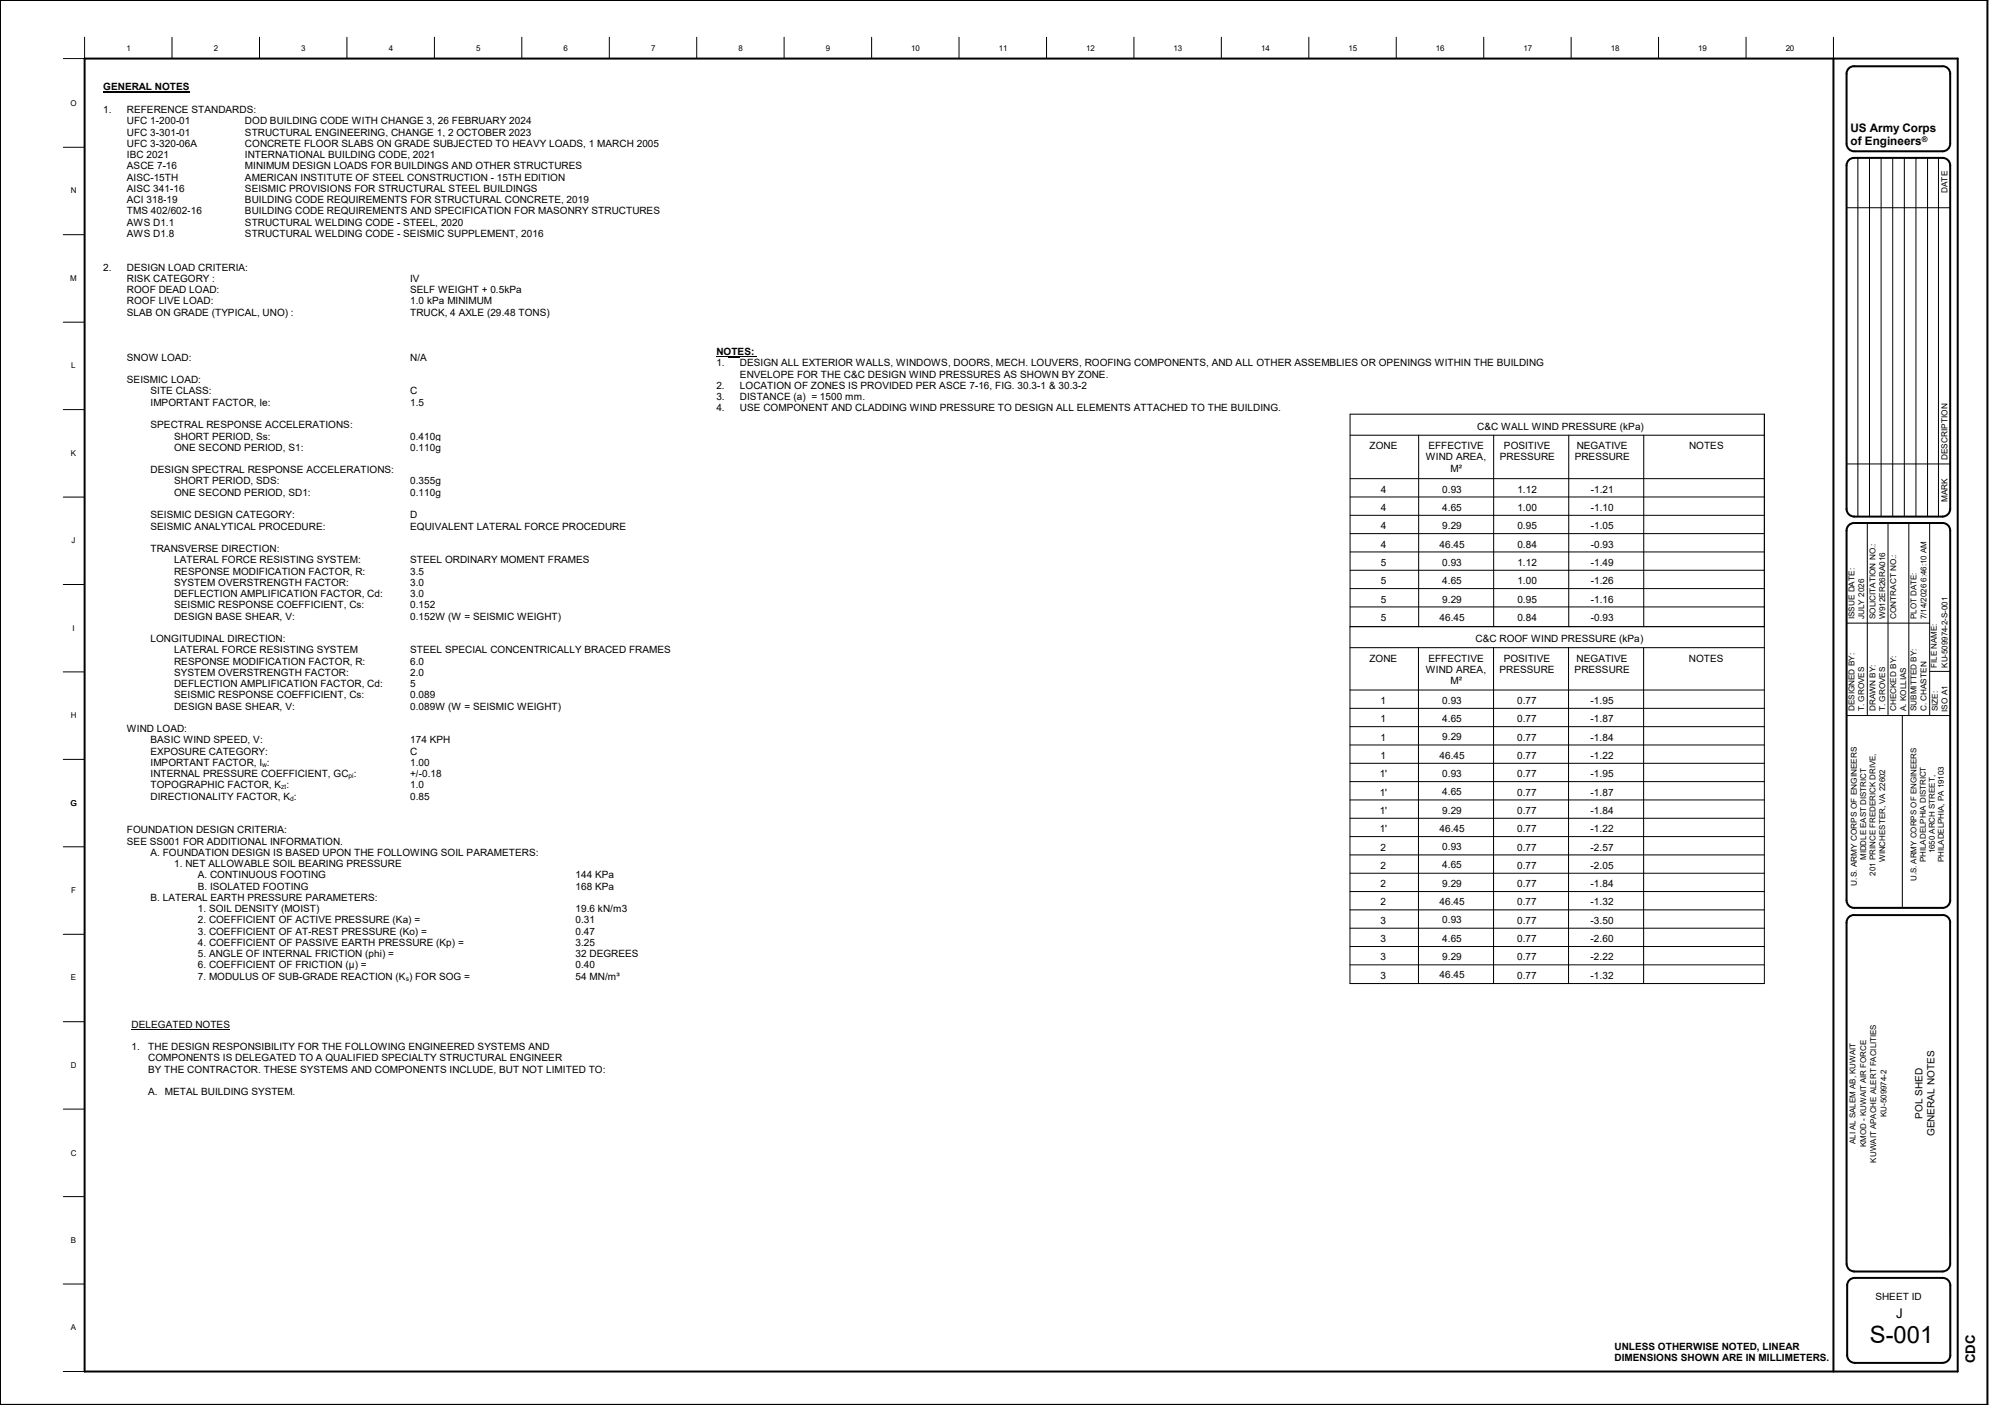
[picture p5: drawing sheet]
<svg xmlns="http://www.w3.org/2000/svg" width="841mm" height="594mm" viewBox="0 0 841 594" stroke-linecap="round" stroke-linejoin="round" font-family="sans-serif">
<defs><g id="words">
<text font-size="10.1" x="790.7" y="567.7">S-001</text>
<g font-size="5.6">
<text x="801.8" y="557.3">J</text>
<text x="835.2" y="576.4" transform="rotate(-90 835.2 576.4)">CDC</text>
</g>
<g font-size="5">
<text x="782.4" y="55.7">US Army Corps</text>
<text x="782.4" y="61.5">of Engineers</text>
</g>
<g font-size="4.2">
<text x="43.7" y="38.2">GENERAL NOTES</text>
<text x="43.7" y="47.8">1.</text>
<text x="53.7" y="47.8">REFERENCE STANDARDS:</text>
<text x="53.7" y="52.6">UFC 1-200-01</text>
<text x="103.6" y="52.6">DOD BUILDING CODE WITH CHANGE 3, 26 FEBRUARY 2024</text>
<text x="53.7" y="57.3">UFC 3-301-01</text>
<text x="103.6" y="57.3">STRUCTURAL ENGINEERING, CHANGE 1, 2 OCTOBER 2023</text>
<text x="53.7" y="62.1">UFC 3-320-06A</text>
<text x="103.6" y="62.1">CONCRETE FLOOR SLABS ON GRADE SUBJECTED TO HEAVY LOADS, 1 MARCH 2005</text>
<text x="53.7" y="71.6">ASCE 7-16</text>
<text x="53.7" y="66.8">IBC 2021</text>
<text x="103.6" y="66.8">INTERNATIONAL BUILDING CODE, 2021</text>
<text x="103.6" y="71.6">MINIMUM DESIGN LOADS FOR BUILDINGS AND OTHER STRUCTURES</text>
<text x="53.7" y="76.4">AISC-15TH</text>
<text x="103.6" y="76.4">AMERICAN INSTITUTE OF STEEL CONSTRUCTION -</text>
<text x="210.1" y="76.4">15TH EDITION</text>
<text x="53.7" y="81.1">AISC 341-16</text>
<text x="103.6" y="81.1">SEISMIC PROVISIONS FOR STRUCTURAL STEEL BUILDINGS</text>
<text x="53.7" y="85.9">ACI 318-19</text>
<text x="103.6" y="85.9">BUILDING CODE REQUIREMENTS FOR STRUCTURAL CONCRETE, 2019</text>
<text x="53.7" y="95.4">AWS D1.1</text>
<text x="53.7" y="90.6">TMS 402/602-16</text>
<text x="103.6" y="90.6">BUILDING CODE REQUIREMENTS AND SPECIFICATION FOR MASONRY STRUCTURES</text>
<text x="103.6" y="95.4">STRUCTURAL WELDING CODE -</text>
<text x="170.5" y="95.4">STEEL, 2020</text>
<text x="53.7" y="100.2">AWS D1.8</text>
<text x="103.6" y="100.2">STRUCTURAL WELDING CODE -</text>
<text x="170.5" y="100.2">SEISMIC SUPPLEMENT, 2016</text>
<text x="43.7" y="114.4">2.</text>
<text x="53.7" y="114.4">DESIGN LOAD CRITERIA:</text>
<text x="53.7" y="119.2">RISK CATEGORY :</text>
<text x="173.4" y="119.2">IV</text>
<text x="53.7" y="124">ROOF DEAD LOAD:</text>
<text x="173.4" y="124">SELF WEIGHT + 0.5kPa</text>
<text x="53.7" y="128.7">ROOF LIVE LOAD:</text>
<text x="173.4" y="128.7">1.0 kPa MINIMUM</text>
<text x="53.7" y="133.5">SLAB ON GRADE (TYPICAL, UNO) :</text>
<text x="173.4" y="133.5">TRUCK, 4 AXLE (29.48 TONS)</text>
<text x="53.7" y="152.5">SNOW LOAD:</text>
<text x="173.4" y="152.5">N/A</text>
<text x="302.9" y="150.1">NOTES:</text>
<text x="302.9" y="154.9">1.</text>
<text x="312.9" y="154.9">DESIGN ALL EXTERIOR WALLS, WINDOWS, DOORS, MECH. LOUVERS, ROOFING COMPONENTS, AND ALL OTHER ASSEMBLIES OR OPENINGS WITHIN THE</text>
<text x="632.9" y="154.9">BUILDING</text>
<text x="312.9" y="159.7">ENVELOPE FOR THE C&amp;C DESIGN WIND PRESSURES AS SHOWN BY ZONE.</text>
<text x="53.7" y="162.1">SEISMIC LOAD:</text>
<text x="63.7" y="166.8">SITE CLASS:</text>
<text x="173.4" y="166.8">C</text>
<text x="302.9" y="164.5">2.</text>
<text x="312.9" y="164.5">LOCATION OF ZONES IS PROVIDED PER ASCE 7-16, FIG. 30.3-1 &amp; 30.3-2</text>
<text x="63.7" y="171.5">IMPORTANT FACTOR, Ie:</text>
<text x="173.4" y="171.5">1.5</text>
<text x="302.9" y="169.2">3.</text>
<text x="302.9" y="174">4.</text>
<text x="312.9" y="169.2">DISTANCE (a) = 1500 mm.</text>
<text x="312.9" y="174">USE COMPONENT AND CLADDING WIND PRESSURE TO DESIGN ALL ELEMENTS ATTACHED TO THE BUILDING.</text>
<text x="63.7" y="181.1">SPECTRAL RESPONSE ACCELERATIONS:</text>
<text x="73.6" y="185.8">SHORT PERIOD, Ss:</text>
<text x="173.4" y="185.8">0.410g</text>
<text x="624.6" y="181.7">C&amp;C WALL WIND PRESSURE (kPa)</text>
<text x="73.6" y="190.6">ONE SECOND PERIOD, S1:</text>
<text x="173.4" y="190.6">0.110g</text>
<text x="579.1" y="189.9">ZONE</text>
<text x="604" y="189.9">EFFECTIVE</text>
<text x="635.9" y="189.9">POSITIVE</text>
<text x="666.7" y="189.9">NEGATIVE</text>
<text x="714.2" y="189.9">NOTES</text>
<text x="603" y="194.6">WIND AREA,</text>
<text x="634.2" y="194.7">PRESSURE</text>
<text x="665.9" y="194.7">PRESSURE</text>
<text x="63.7" y="200.1">DESIGN SPECTRAL RESPONSE ACCELERATIONS:</text>
<text x="613.3" y="199.4">M²</text>
<text x="73.6" y="204.9">SHORT PERIOD, SDS:</text>
<text x="73.6" y="209.6">ONE SECOND PERIOD, SD1:</text>
<text x="173.4" y="204.9">0.355g</text>
<text x="173.4" y="209.6">0.110g</text>
<text x="583.8" y="208.3">4</text>
<text x="609.9" y="208.4">0.93</text>
<text x="641.6" y="208.3">1.12</text>
<text x="672.6" y="208.3">-1.21</text>
<text x="63.7" y="219.2">SEISMIC DESIGN CATEGORY:</text>
<text x="173.4" y="219.2">D</text>
<text x="583.8" y="216">4</text>
<text x="609.9" y="216.1">4.65</text>
<text x="641.6" y="216">1.00</text>
<text x="672.6" y="216">-1.10</text>
<text x="63.7" y="223.9">SEISMIC ANALYTICAL PROCEDURE:</text>
<text x="173.4" y="223.9">EQUIVALENT LATERAL FORCE PROCEDURE</text>
<text x="583.8" y="223.8">4</text>
<text x="609.9" y="223.9">9.29</text>
<text x="641.6" y="223.8">0.95</text>
<text x="672.6" y="223.8">-1.05</text>
<text x="63.7" y="233.4">TRANSVERSE DIRECTION:</text>
<text x="583.8" y="231.5">4</text>
<text x="608.7" y="231.6">46.45</text>
<text x="641.6" y="231.5">0.84</text>
<text x="672.6" y="231.5">-0.93</text>
<text x="73.6" y="238.2">LATERAL FORCE RESISTING SYSTEM:</text>
<text x="173.4" y="238.2">STEEL ORDINARY MOMENT FRAMES</text>
<text x="583.8" y="239.3">5</text>
<text x="609.9" y="239.4">0.93</text>
<text x="641.6" y="239.3">1.12</text>
<text x="672.6" y="239.3">-1.49</text>
<text x="73.6" y="243">RESPONSE MODIFICATION FACTOR, R:</text>
<text x="173.4" y="243">3.5</text>
<text x="73.6" y="247.7">SYSTEM OVERSTRENGTH FACTOR:</text>
<text x="173.4" y="247.7">3.0</text>
<text x="583.8" y="247">5</text>
<text x="609.9" y="247.1">4.65</text>
<text x="641.6" y="247">1.00</text>
<text x="672.6" y="247">-1.26</text>
<text x="73.6" y="252.5">DEFLECTION AMPLIFICATION FACTOR, Cd:</text>
<text x="73.6" y="257.2">SEISMIC RESPONSE COEFFICIENT, Cs:</text>
<text x="173.4" y="252.5">3.0</text>
<text x="173.4" y="257.2">0.152</text>
<text x="583.8" y="254.8">5</text>
<text x="609.9" y="254.8">9.29</text>
<text x="641.6" y="254.8">0.95</text>
<text x="672.6" y="254.8">-1.16</text>
<text x="73.6" y="262">DESIGN BASE SHEAR, V:</text>
<text x="173.4" y="262">0.152W (W = SEISMIC WEIGHT)</text>
<text x="583.8" y="262.5">5</text>
<text x="608.7" y="262.6">46.45</text>
<text x="641.6" y="262.5">0.84</text>
<text x="672.6" y="262.5">-0.93</text>
<text x="63.7" y="271.5">LONGITUDINAL DIRECTION:</text>
<text x="623.9" y="271.5">C&amp;C ROOF WIND PRESSURE (kPa)</text>
<text x="73.6" y="276.3">LATERAL FORCE RESISTING SYSTEM</text>
<text x="73.6" y="281">RESPONSE MODIFICATION FACTOR, R:</text>
<text x="173.4" y="276.3">STEEL SPECIAL CONCENTRICALLY BRACED FRAMES</text>
<text x="173.4" y="281">6.0</text>
<text x="579.1" y="279.7">ZONE</text>
<text x="604" y="279.7">EFFECTIVE</text>
<text x="635.8" y="279.7">POSITIVE</text>
<text x="666.7" y="279.7">NEGATIVE</text>
<text x="714.2" y="279.7">NOTES</text>
<text x="73.6" y="285.8">SYSTEM OVERSTRENGTH FACTOR:</text>
<text x="173.4" y="285.8">2.0</text>
<text x="603" y="284.5">WIND AREA,</text>
<text x="634.1" y="284.5">PRESSURE</text>
<text x="665.8" y="284.5">PRESSURE</text>
<text x="73.6" y="290.5">DEFLECTION AMPLIFICATION FACTOR, Cd:</text>
<text x="173.4" y="290.5">5</text>
<text x="613.3" y="289.3">M²</text>
<text x="73.6" y="295.3">SEISMIC RESPONSE COEFFICIENT, Cs:</text>
<text x="173.4" y="295.3">0.089</text>
<text x="583.8" y="297.6">1</text>
<text x="609.9" y="297.6">0.93</text>
<text x="641.5" y="297.6">0.77</text>
<text x="672.6" y="297.6">-1.95</text>
<text x="73.6" y="300.1">DESIGN BASE SHEAR, V:</text>
<text x="173.4" y="300.1">0.089W (W = SEISMIC WEIGHT)</text>
<text x="583.8" y="305.4">1</text>
<text x="609.9" y="305.3">4.65</text>
<text x="641.5" y="305.4">0.77</text>
<text x="672.6" y="305.4">-1.87</text>
<text x="53.7" y="309.6">WIND LOAD:</text>
<text x="63.7" y="314.3">BASIC WIND SPEED, V:</text>
<text x="173.4" y="314.3">174 KPH</text>
<text x="583.8" y="313.1">1</text>
<text x="609.9" y="313.1">9.29</text>
<text x="641.5" y="313.1">0.77</text>
<text x="672.6" y="313.1">-1.84</text>
<text x="63.7" y="319.1">EXPOSURE CATEGORY:</text>
<text x="63.7" y="323.9">IMPORTANT FACTOR, I</text>
<text x="112.8" y="323.9">:</text>
<text x="173.4" y="319.1">C</text>
<text x="173.4" y="323.9">1.00</text>
<text x="583.8" y="320.9">1</text>
<text x="608.7" y="320.8">46.45</text>
<text x="641.5" y="320.9">0.77</text>
<text x="672.6" y="320.9">-1.22</text>
<text x="63.7" y="328.6">INTERNAL PRESSURE COEFFICIENT, GC</text>
<text x="149.6" y="328.6">:</text>
<text x="173.4" y="328.6">+/-0.18</text>
<text x="583.4" y="328.6">1'</text>
<text x="609.9" y="328.6">0.93</text>
<text x="641.5" y="328.6">0.77</text>
<text x="672.6" y="328.6">-1.95</text>
<text x="63.7" y="333.4">TOPOGRAPHIC FACTOR, K</text>
<text x="121.1" y="333.4">:</text>
<text x="173.4" y="333.4">1.0</text>
<text x="63.7" y="338.1">DIRECTIONALITY FACTOR, K</text>
<text x="124.2" y="338.1">:</text>
<text x="173.4" y="338.1">0.85</text>
<text x="583.4" y="336.4">1'</text>
<text x="609.9" y="336.3">4.65</text>
<text x="641.5" y="336.4">0.77</text>
<text x="672.6" y="336.4">-1.87</text>
<text x="583.4" y="344.1">1'</text>
<text x="609.9" y="344.1">9.29</text>
<text x="641.5" y="344.1">0.77</text>
<text x="672.6" y="344.1">-1.84</text>
<text x="53.7" y="352.4">FOUNDATION DESIGN CRITERIA:</text>
<text x="583.4" y="351.9">1'</text>
<text x="608.7" y="351.8">46.45</text>
<text x="641.5" y="351.9">0.77</text>
<text x="672.6" y="351.9">-1.22</text>
<text x="53.7" y="357.2">SEE SS001 FOR ADDITIONAL INFORMATION.</text>
<text x="583.8" y="359.6">2</text>
<text x="609.9" y="359.4">0.93</text>
<text x="641.5" y="359.6">0.77</text>
<text x="672.6" y="359.6">-2.57</text>
<text x="63.7" y="361.9">A. FOUNDATION DESIGN IS BASED UPON THE FOLLOWING SOIL PARAMETERS:</text>
<text x="73.6" y="366.7">1. NET ALLOWABLE SOIL BEARING PRESSURE</text>
<text x="83.6" y="371.4">A. CONTINUOUS FOOTING</text>
<text x="243.3" y="371.4">144 KPa</text>
<text x="583.8" y="367.4">2</text>
<text x="609.9" y="367.1">4.65</text>
<text x="641.5" y="367.4">0.77</text>
<text x="672.6" y="367.4">-2.05</text>
<text x="83.6" y="376.2">B. ISOLATED FOOTING</text>
<text x="243.3" y="376.2">168 KPa</text>
<text x="583.8" y="375.1">2</text>
<text x="609.9" y="374.9">9.29</text>
<text x="641.5" y="375.1">0.77</text>
<text x="672.6" y="375.1">-1.84</text>
<text x="63.7" y="381">B. LATERAL EARTH PRESSURE PARAMETERS:</text>
<text x="583.8" y="382.9">2</text>
<text x="608.7" y="382.6">46.45</text>
<text x="641.5" y="382.9">0.77</text>
<text x="672.6" y="382.9">-1.32</text>
<text x="83.6" y="385.7">1. SOIL DENSITY (MOIST)</text>
<text x="243.3" y="385.7">19.6 kN/m3</text>
<text x="83.6" y="390.5">2. COEFFICIENT OF ACTIVE PRESSURE (Ka) =</text>
<text x="83.6" y="395.2">3. COEFFICIENT OF AT-REST PRESSURE (Ko) =</text>
<text x="243.3" y="390.5">0.31</text>
<text x="243.3" y="395.2">0.47</text>
<text x="583.8" y="390.6">3</text>
<text x="609.9" y="390.4">0.93</text>
<text x="641.5" y="390.6">0.77</text>
<text x="672.6" y="390.6">-3.50</text>
<text x="83.6" y="400">4. COEFFICIENT OF PASSIVE EARTH PRESSURE (Kp) =</text>
<text x="243.3" y="400">3.25</text>
<text x="583.8" y="398.4">3</text>
<text x="609.9" y="398.1">4.65</text>
<text x="641.5" y="398.4">0.77</text>
<text x="672.6" y="398.4">-2.60</text>
<text x="83.6" y="404.7">5. ANGLE OF INTERNAL FRICTION (phi) =</text>
<text x="243.3" y="404.7">32 DEGREES</text>
<text x="583.8" y="406.1">3</text>
<text x="609.9" y="405.9">9.29</text>
<text x="641.5" y="406.1">0.77</text>
<text x="672.6" y="406.1">-2.22</text>
<text x="83.6" y="409.5">6. COEFFICIENT OF FRICTION (µ) =</text>
<text x="243.3" y="409.5">0.40</text>
<text x="583.8" y="413.9">3</text>
<text x="608.7" y="413.6">46.45</text>
<text x="641.5" y="413.9">0.77</text>
<text x="672.6" y="413.9">-1.32</text>
<text x="83.6" y="414.3">7. MODULUS OF SUB-GRADE REACTION (K</text>
<text x="173" y="414.3">) FOR SOG =</text>
<text x="243.3" y="414.3">54 MN/m³</text>
<text x="55.7" y="434.6">DELEGATED NOTES</text>
<text x="55.7" y="444.1">1.</text>
<text x="62.7" y="444.1">THE DESIGN RESPONSIBILITY FOR THE FOLLOWING ENGINEERED SYSTEMS AND</text>
<text x="62.7" y="448.8">COMPONENTS IS DELEGATED TO A QUALIFIED SPECIALTY STRUCTURAL ENGINEER</text>
<text x="62.7" y="453.6">BY THE CONTRACTOR. THESE SYSTEMS AND COMPONENTS INCLUDE, BUT NOT LIMITED TO:</text>
<text x="62.7" y="463.1">A.</text>
<text x="69.7" y="463.1">METAL BUILDING SYSTEM.</text>
<text x="812.9" y="473.1" transform="rotate(-90 812.9 473.1)">POL SHED</text>
<text x="818" y="480.4" transform="rotate(-90 818 480.4)">GENERAL NOTES</text>
<text x="793" y="549.5">SHEET ID</text>
<text x="682.7" y="570.6">UNLESS OTHERWISE NOTED, LINEAR</text>
<text x="682.7" y="575.6">DIMENSIONS SHOWN ARE IN MILLIMETERS.</text>
</g>
<g font-size="3.5">
<text x="823.5" y="81.6" transform="rotate(-90 823.5 81.6)">DATE</text>
<text x="823.5" y="194.5" transform="rotate(-90 823.5 194.5)">DESCRIPTION</text>
<text x="823.5" y="212.3" transform="rotate(-90 823.5 212.3)">MARK</text>
</g>
<g font-size="3.4">
<text x="53.5" y="21.8">1</text>
<text x="90.4" y="21.8">2</text>
<text x="127.4" y="21.8">3</text>
<text x="164.4" y="21.8">4</text>
<text x="201.3" y="21.8">5</text>
<text x="238.3" y="21.8">6</text>
<text x="275.3" y="21.8">7</text>
<text x="312.2" y="21.8">8</text>
<text x="349.2" y="21.8">9</text>
<text x="385.3" y="21.8">10</text>
<text x="422.3" y="21.8">11</text>
<text x="459.3" y="21.8">12</text>
<text x="496.2" y="21.8">13</text>
<text x="533.2" y="21.8">14</text>
<text x="570.2" y="21.8">15</text>
<text x="607.2" y="21.8">16</text>
<text x="644.1" y="21.8">17</text>
<text x="681.1" y="21.8">18</text>
<text x="718.1" y="21.8">19</text>
<text x="755.1" y="21.8">20</text>
<text x="29.8" y="44.8">O</text>
<text x="29.9" y="81.8">N</text>
<text x="29.7" y="118.7">M</text>
<text x="30.1" y="155.7">L</text>
<text x="30" y="192.7">K</text>
<text x="30.2" y="229.7">J</text>
<text x="784.2" y="261.8" transform="rotate(-90 784.2 261.8)">ISSUE DATE:</text>
<text x="788.3" y="261.8" transform="rotate(-90 788.3 261.8)">JULY 2026</text>
<text x="793" y="261.8" transform="rotate(-90 793 261.8)">SOLICITATION NO.:</text>
<text x="797.2" y="261.8" transform="rotate(-90 797.2 261.8)">W912ER26RA016</text>
<text x="801.8" y="261.8" transform="rotate(-90 801.8 261.8)">CONTRACT NO.:</text>
<text x="810.4" y="261.8" transform="rotate(-90 810.4 261.8)">PLOT DATE:</text>
<text x="814.6" y="261.8" transform="rotate(-90 814.6 261.8)">7/14/2026 6:46:10 AM</text>
<text x="30.7" y="266.7">I</text>
<text x="818.9" y="282.3" transform="rotate(-90 818.9 282.3)">FILE NAME:</text>
<text x="823.4" y="282.3" transform="rotate(-90 823.4 282.3)">KU-509974-2-S-001</text>
<text x="29.9" y="303.6">H</text>
<text x="784.2" y="300.8" transform="rotate(-90 784.2 300.8)">DESIGNED BY:</text>
<text x="788.3" y="300.8" transform="rotate(-90 788.3 300.8)">T. GROVES</text>
<text x="793" y="300.8" transform="rotate(-90 793 300.8)">DRAWN BY:</text>
<text x="797.2" y="300.8" transform="rotate(-90 797.2 300.8)">T. GROVES</text>
<text x="801.8" y="300.8" transform="rotate(-90 801.8 300.8)">CHECKED BY:</text>
<text x="806" y="300.8" transform="rotate(-90 806 300.8)">A. KOLLIAS</text>
<text x="810.4" y="300.8" transform="rotate(-90 810.4 300.8)">SUBMITTED BY:</text>
<text x="814.6" y="300.8" transform="rotate(-90 814.6 300.8)">C. CHASTEN</text>
<text x="819.3" y="300.8" transform="rotate(-90 819.3 300.8)">SIZE:</text>
<text x="823.4" y="300.9" transform="rotate(-90 823.4 300.9)">ISO A1</text>
<text x="29.8" y="340.6">G</text>
<text x="789.1" y="363.7" transform="rotate(-90 789.1 363.7)">MIDDLE EAST DISTRICT</text>
<text x="797.1" y="364.5" transform="rotate(-90 797.1 364.5)">WINCHESTER, VA 22602</text>
<text x="814.3" y="364.5" transform="rotate(-90 814.3 364.5)">PHILADELPHIA DISTRICT</text>
<text x="818.1" y="360.8" transform="rotate(-90 818.1 360.8)">1650 ARCH STREET,</text>
<text x="821.9" y="364.6" transform="rotate(-90 821.9 364.6)">PHILADELPHIA, PA 19103</text>
<text x="793.1" y="370.2" transform="rotate(-90 793.1 370.2)">201 PRINCE FREDERICK DRIVE,</text>
<text x="30.1" y="377.6">F</text>
<text x="785.2" y="374.5" transform="rotate(-90 785.2 374.5)">U.S. ARMY CORPS OF ENGINEERS</text>
<text x="810.4" y="372.6" transform="rotate(-90 810.4 372.6)">U.S. ARMY CORPS OF ENGINEERS</text>
<text x="30" y="414.6">E</text>
<text x="29.9" y="451.6">D</text>
<text x="797.6" y="472.3" transform="rotate(-90 797.6 472.3)">KU-509974-2</text>
<text x="784.6" y="483.7" transform="rotate(-90 784.6 483.7)">ALI AL SALEM AB, KUWAIT</text>
<text x="789.1" y="485.1" transform="rotate(-90 789.1 485.1)">KMOD - KUWAIT AIR FORCE</text>
<text x="29.9" y="488.7">C</text>
<text x="793.4" y="491.6" transform="rotate(-90 793.4 491.6)">KUWAIT APACHE ALERT FACILITIES</text>
<text x="30" y="525.6">B</text>
<text x="30" y="562.5">A</text>
</g>
<text font-size="3.3" x="812.6" y="60">®</text>
<g font-size="2.8">
<text x="110.9" y="324.2">w</text>
<text x="147.4" y="329">pi</text>
<text x="118.9" y="333.8">zt</text>
<text x="122.7" y="338.5">d</text>
<text x="171.5" y="414.7">s</text>
</g>
</g></defs>
<g fill="none" stroke="#000" stroke-width=".42">
<path d="M570.9 175.1h175.1v240.8h-175.2zM570.9 184h175.1M599.9 184v81M631.6 184v81M663.3 184v81M695 184v81M570.9 217.9h175.1M570.9 210.1h175.1M570.9 202.4h175.1M570.9 225.6h175.1M570.9 233.4h175.1M570.9 241.1h175.1"/>
<path d="M570.9 248.9h175.1M570.9 256.6h175.1M570.8 265h175.2M570.8 273.9h175.2M599.8 273.9v142M631.5 273.9v142M663.2 273.9v142M695 273.9v142M570.8 299.5h175.2M570.8 291.8h175.2M570.8 307.3h175.2M570.8 315h175.2"/>
<path d="M570.8 322.7h175.2M570.8 330.5h175.2M570.8 338.2h175.2M570.8 353.7h175.2M570.8 346h175.2M570.8 361.5h175.2M570.8 369.2h175.2M570.8 377h175.2M570.8 384.7h175.2M570.8 392.5h175.2M570.8 400.2h175.2M570.8 408h175.2"/>
</g>
<g fill="#fff">
<path d="M624.6 177.9h71.7v4.8h-71.7z"/>
<path d="M579.1 186.1h11.8v4.7h-11.8z"/>
<path d="M604 186.1h24.6v4.7h-24.6z"/>
<path d="M603 190.8h26.6v4.8h-26.6z"/>
<path d="M613.3 195.6h4.9v4.8h-4.9z"/>
<path d="M635.9 186.1h20.9v4.8h-20.9z"/>
<path d="M634.2 190.9h23.2v4.7h-23.2z"/>
<path d="M666.7 186.1h22.7v4.8h-22.7z"/>
<path d="M665.9 190.9h23.2v4.7h-23.2z"/>
<path d="M714.2 186.1h14.7v4.7h-14.7z"/>
<path d="M583.8 204.5h2.4v4.7h-2.4z"/>
<path d="M641.6 204.5h8.3v4.7h-8.3z"/>
<path d="M672.6 204.5h1.4v4.7h-1.4z"/>
<path d="M674 204.5h8.4v4.7h-8.4z"/>
<path d="M583.8 212.2h2.4v4.8h-2.4z"/>
<path d="M583.8 220h2.4v4.7h-2.4z"/>
<path d="M583.8 227.7h2.4v4.8h-2.4z"/>
<path d="M583.8 235.5h2.4v4.7h-2.4z"/>
<path d="M583.8 243.2h2.4v4.7h-2.4z"/>
<path d="M583.8 251h2.4v4.7h-2.4z"/>
<path d="M583.8 258.7h2.4v4.7h-2.4z"/>
<path d="M641.6 220h8.3v4.7h-8.3z"/>
<path d="M672.6 220h1.4v4.7h-1.4z"/>
<path d="M674 220h8.4v4.7h-8.4z"/>
<path d="M641.6 227.7h8.3v4.8h-8.3z"/>
<path d="M672.6 227.7h1.4v4.8h-1.4z"/>
<path d="M674 227.7h8.4v4.8h-8.4z"/>
<path d="M672.6 235.5h1.4v4.7h-1.4z"/>
<path d="M674 235.5h8.4v4.7h-8.4z"/>
<path d="M672.6 243.2h1.4v4.7h-1.4z"/>
<path d="M674 243.2h8.4v4.7h-8.4z"/>
<path d="M672.6 251h1.4v4.7h-1.4z"/>
<path d="M674 251h8.4v4.7h-8.4z"/>
<path d="M672.6 258.7h1.4v4.7h-1.4z"/>
<path d="M674 258.7h8.4v4.7h-8.4z"/>
<path d="M641.6 212.2h8.3v4.8h-8.3z"/>
<path d="M672.6 212.2h1.4v4.8h-1.4z"/>
<path d="M674 212.2h8.4v4.8h-8.4z"/>
<path d="M609.9 204.6h8.3v4.7h-8.3z"/>
<path d="M609.9 212.3h8.3v4.7h-8.3z"/>
<path d="M609.9 220h8.3v4.8h-8.3z"/>
<path d="M608.7 227.8h10.7v4.7h-10.7z"/>
<path d="M623.9 267.7h72.1v4.8h-72.1z"/>
<path d="M579.1 275.9h11.7v4.8h-11.7z"/>
<path d="M635.8 275.9h20.9v4.8h-20.9z"/>
<path d="M634.1 280.7h23.3v4.8h-23.3z"/>
<path d="M666.7 275.9h22.7v4.8h-22.7z"/>
<path d="M665.8 280.7h23.3v4.8h-23.3z"/>
<path d="M714.2 275.9h14.6v4.8h-14.6z"/>
<path d="M583.8 293.8h2.3v4.8h-2.3z"/>
<path d="M641.5 293.8h8.4v4.8h-8.4z"/>
<path d="M672.6 293.8h1.4v4.8h-1.4z"/>
<path d="M674 293.8h8.3v4.8h-8.3z"/>
<path d="M583.8 301.6h2.3v4.7h-2.3z"/>
<path d="M583.8 309.3h2.3v4.8h-2.3z"/>
<path d="M583.8 317.1h2.3v4.7h-2.3z"/>
<path d="M583.8 355.8h2.3v4.8h-2.3z"/>
<path d="M583.8 363.6h2.3v4.7h-2.3z"/>
<path d="M583.8 371.3h2.3v4.7h-2.3z"/>
<path d="M583.8 379.1h2.3v4.7h-2.3z"/>
<path d="M583.8 386.8h2.3v4.7h-2.3z"/>
<path d="M583.8 394.5h2.3v4.8h-2.3z"/>
<path d="M583.8 402.3h2.3v4.7h-2.3z"/>
<path d="M583.8 410h2.3v4.8h-2.3z"/>
<path d="M641.5 301.6h8.4v4.7h-8.4z"/>
<path d="M641.5 309.3h8.4v4.8h-8.4z"/>
<path d="M641.5 317.1h8.4v4.7h-8.4z"/>
<path d="M672.6 301.6h1.4v4.7h-1.4z"/>
<path d="M674 301.6h8.3v4.7h-8.3z"/>
<path d="M672.6 309.3h1.4v4.8h-1.4z"/>
<path d="M674 309.3h8.3v4.8h-8.3z"/>
<path d="M672.6 317.1h1.4v4.7h-1.4z"/>
<path d="M674 317.1h8.3v4.7h-8.3z"/>
<path d="M672.6 355.8h1.4v4.8h-1.4z"/>
<path d="M674 355.8h8.3v4.8h-8.3z"/>
<path d="M672.6 363.6h1.4v4.7h-1.4z"/>
<path d="M674 363.6h8.3v4.7h-8.3z"/>
<path d="M672.6 371.3h1.4v4.7h-1.4z"/>
<path d="M674 371.3h8.3v4.7h-8.3z"/>
<path d="M672.6 379.1h1.4v4.7h-1.4z"/>
<path d="M674 379.1h8.3v4.7h-8.3z"/>
<path d="M672.6 386.8h1.4v4.7h-1.4z"/>
<path d="M674 386.8h8.3v4.7h-8.3z"/>
<path d="M672.6 394.5h1.4v4.8h-1.4z"/>
<path d="M674 394.5h8.3v4.8h-8.3z"/>
<path d="M672.6 402.3h1.4v4.7h-1.4z"/>
<path d="M674 402.3h8.3v4.7h-8.3z"/>
<path d="M583.4 324.8h3.2v4.8h-3.2z"/>
<path d="M583.4 332.6h3.2v4.7h-3.2z"/>
<path d="M583.4 340.3h3.2v4.8h-3.2z"/>
<path d="M672.6 324.8h1.4v4.8h-1.4z"/>
<path d="M674 324.8h8.3v4.8h-8.3z"/>
<path d="M583.4 348.1h3.2v4.7h-3.2z"/>
<path d="M672.6 332.6h1.4v4.7h-1.4z"/>
<path d="M674 332.6h8.3v4.7h-8.3z"/>
<path d="M672.6 340.3h1.4v4.8h-1.4z"/>
<path d="M674 340.3h8.3v4.8h-8.3z"/>
<path d="M672.6 348.1h1.4v4.7h-1.4z"/>
<path d="M674 348.1h8.3v4.7h-8.3z"/>
<path d="M604 275.9h24.6v4.8h-24.6z"/>
<path d="M603 280.7h26.6v4.8h-26.6z"/>
<path d="M613.3 285.5h4.9v4.7h-4.9z"/>
<path d="M641.6 235.5h8.3v4.7h-8.3z"/>
<path d="M641.6 251h8.3v4.7h-8.3z"/>
<path d="M641.6 258.7h8.3v4.7h-8.3z"/>
<path d="M641.6 243.2h8.3v4.7h-8.3z"/>
<path d="M609.9 235.5h8.3v4.8h-8.3z"/>
<path d="M609.9 243.3h8.3v4.7h-8.3z"/>
<path d="M609.9 251h8.3v4.8h-8.3z"/>
<path d="M608.7 258.8h10.7v4.7h-10.7z"/>
<path d="M609.9 293.8h8.3v4.7h-8.3z"/>
<path d="M609.9 301.5h8.3v4.7h-8.3z"/>
<path d="M609.9 309.2h8.3v4.8h-8.3z"/>
<path d="M608.7 317h10.7v4.7h-10.7z"/>
<path d="M609.9 324.8h8.3v4.7h-8.3z"/>
<path d="M609.9 332.5h8.3v4.8h-8.3z"/>
<path d="M609.9 340.3h8.3v4.7h-8.3z"/>
<path d="M608.7 348h10.7v4.8h-10.7z"/>
<path d="M609.9 355.6h8.3v4.7h-8.3z"/>
<path d="M609.9 363.3h8.3v4.7h-8.3z"/>
<path d="M609.9 371.1h8.3v4.7h-8.3z"/>
<path d="M608.7 378.8h10.7v4.7h-10.7z"/>
<path d="M609.9 386.5h8.3v4.8h-8.3z"/>
<path d="M609.9 394.3h8.3v4.8h-8.3z"/>
<path d="M609.9 402.1h8.3v4.7h-8.3z"/>
<path d="M608.7 409.8h10.7v4.8h-10.7z"/>
<path d="M641.5 324.8h8.4v4.8h-8.4z"/>
<path d="M641.5 332.6h8.4v4.7h-8.4z"/>
<path d="M641.5 340.3h8.4v4.8h-8.4z"/>
<path d="M641.5 348.1h8.4v4.7h-8.4z"/>
<path d="M641.5 355.8h8.4v4.8h-8.4z"/>
<path d="M641.5 363.6h8.4v4.7h-8.4z"/>
<path d="M641.5 371.3h8.4v4.7h-8.4z"/>
<path d="M641.5 379.1h8.4v4.7h-8.4z"/>
<path d="M641.5 386.8h8.4v4.7h-8.4z"/>
<path d="M641.5 394.5h8.4v4.8h-8.4z"/>
<path d="M641.5 402.3h8.4v4.7h-8.4z"/>
<path d="M641.5 410h8.4v4.8h-8.4z"/>
<path d="M672.6 410h1.4v4.8h-1.4z"/>
<path d="M674 410h8.3v4.8h-8.3z"/>
</g>
<g fill="none" stroke="#000" stroke-width=".42">
<path d="M35.8 15.7v9.1h-9M72.7 15.7v9.1M109.7 15.7v9.1M146.7 15.7v9.1M183.7 15.7v9.1M220.6 15.7v9.1M257.6 15.7v9.1M294.6 15.7v9.1M331.6 15.7v9.1M368.6 15.7v9.1M405.5 15.7v9.1M442.5 15.7v9.1"/>
<path d="M479.5 15.7v9.1M516.4 15.7v9.1M553.4 15.7v9.1M590.4 15.7v9.1M627.4 15.7v9.1M664.3 15.7v9.1M701.3 15.7v9.1M738.3 15.7v9.1M775.3 15.7v9.1M26.8 62.3h9M785.6 66.8v151.6M790.5 66.8v151.6"/>
<path d="M795.4 66.8v151.6M800.3 66.8v151.6M805.2 66.8v151.6M810.1 66.8v151.6M815 66.8v151.6M819.7 66.8v151.6M26.8 99.2h9M780.8 87.8h43.8M26.8 136.2h9M26.8 173.2h9M780.8 196.2h43.8M26.8 210.2h9"/>
<path d="M789.6 221.1v81.5M798.3 221.1v81.5M807.1 221.1v81.5M815.9 221.1v81.5M26.8 247.1h9M780.8 263.5h35.1M26.8 284.1h9M815.9 283.9h8.7M780.8 302.6h43.8M804.4 302.6v81.3M26.8 321.1h9M26.8 358.1h9"/>
<path d="M26.8 395.1h9M26.8 432h9M26.8 469h9M26.8 506h9M26.8 542.9h9M26.8 579.9h9"/>
</g>
<g fill="none" stroke="#000" stroke-width=".85">
<path d="M0 0h840.4v594h-840.4zM35.8 24.8h792v555.1h-792zM775.3 24.8v555.1M781.7 28.9l1-.7 1.3-.2h37.4a3.1 3.1 0 0 1 3.2 3.2v29.6a3.2 3.2 0 0 1-3.2 3.2h-37.4a3.2 3.2 0 0 1-3.2-3.2v-29.6l.2-1.3zM781.7 67.7l1-.7 1.3-.2h37.4a3.2 3.2 0 0 1 3.2 3.1v145.4a3.2 3.2 0 0 1-3.2 3.1h-37.4a3.2 3.2 0 0 1-3.2-3.2v-145.3l.2-1.2zM780.8 380.7a3.2 3.2 0 0 0 3.2 3.2h37.4a3.2 3.2 0 0 0 3.2-3.2M780.8 380.7v-156.4a3.1 3.1 0 0 1 3.2-3.2h37.4a3.2 3.2 0 0 1 3.2 3.2v156.4M824.6 390.1v144.3a3.2 3.2 0 0 1-3.2 3.2h-37.4M824.6 390.1a3.2 3.2 0 0 0-3.2-3.2h-37.4a3.1 3.1 0 0 0-3.2 3.2v144.4M780.8 534.4a3.2 3.2 0 0 0 3.2 3.2M781 573.1a3.2 3.2 0 0 0 3.2 3.1M781 573.1v-29.6a3.1 3.1 0 0 1 3.2-3.2h37.3a3.2 3.2 0 0 1 3.2 3.2v29.6"/>
<path d="M784.2 576.3h37.3M824.7 573.1a3.2 3.2 0 0 1-3.2 3.1"/>
</g>
<path d="M43.7 34.3h36.5v4.9h-36.5z" fill="#fff"/>
<path d="M43.7 38.7h36.5v.5h-36.5z" fill="#000"/>
<g fill="#fff">
<path d="M43.7 44h4.7v4.8h-4.7z"/>
<path d="M53.7 44h54.6v4.8h-54.6z"/>
<path d="M53.7 48.8h12.2v4.7h-12.2z"/>
<path d="M65.9 48.8h1.4v4.7h-1.4z"/>
<path d="M67.3 48.8h7.1v4.7h-7.1z"/>
<path d="M74.4 48.8h1.4v4.7h-1.4z"/>
<path d="M75.8 48.8h4.8v4.7h-4.8z"/>
<path d="M103.6 48.8h121.2v4.7h-121.2z"/>
<path d="M53.7 53.5h12.2v4.8h-12.2z"/>
<path d="M65.9 53.5h1.4v4.8h-1.4z"/>
<path d="M67.3 53.5h7.1v4.8h-7.1z"/>
<path d="M74.4 53.5h1.4v4.8h-1.4z"/>
<path d="M75.8 53.5h4.8v4.8h-4.8z"/>
<path d="M103.6 53.5h121.1v4.8h-121.1z"/>
<path d="M53.7 58.3h12.2v4.7h-12.2z"/>
<path d="M65.9 58.3h1.4v4.7h-1.4z"/>
<path d="M67.3 58.3h7.1v4.7h-7.1z"/>
<path d="M74.4 58.3h1.4v4.7h-1.4z"/>
<path d="M75.8 58.3h7.6v4.7h-7.6z"/>
<path d="M103.6 58.3h175.1v4.7h-175.1z"/>
<path d="M53.7 63h17.8v4.8h-17.8z"/>
<path d="M103.6 63h80.5v4.8h-80.5z"/>
<path d="M53.7 67.8h15.1v4.8h-15.1z"/>
<path d="M68.8 67.8h1.4v4.8h-1.4z"/>
<path d="M70.2 67.8h4.8v4.8h-4.8z"/>
<path d="M103.6 67.8h143.8v4.8h-143.8z"/>
<path d="M53.7 72.6h9.9v4.7h-9.9z"/>
<path d="M63.6 72.6h1.4v4.7h-1.4z"/>
<path d="M65 72.6h10.4v4.7h-10.4z"/>
<path d="M103.6 72.6h104v4.7h-104z"/>
<path d="M207.6 72.6h1.4v4.7h-1.4z"/>
<path d="M210.1 72.6h28.9v4.7h-28.9z"/>
<path d="M53.7 77.3h18.2v4.8h-18.2z"/>
<path d="M71.9 77.3h1.4v4.8h-1.4z"/>
<path d="M73.3 77.3h4.8v4.8h-4.8z"/>
<path d="M103.6 77.3h123.7v4.8h-123.7z"/>
<path d="M53.7 82.1h15.4v4.7h-15.4z"/>
<path d="M69.1 82.1h1.3v4.7h-1.3z"/>
<path d="M70.4 82.1h4.8v4.7h-4.8z"/>
<path d="M103.6 82.1h145.5v4.7h-145.5z"/>
<path d="M53.7 86.8h25.6v4.8h-25.6z"/>
<path d="M79.3 86.8h1.4v4.8h-1.4z"/>
<path d="M80.7 86.8h4.8v4.8h-4.8z"/>
<path d="M103.6 86.8h176.7v4.8h-176.7z"/>
<path d="M53.7 91.6h20v4.8h-20z"/>
<path d="M103.6 91.6h64.3v4.8h-64.3z"/>
<path d="M167.9 91.6h1.4v4.8h-1.4z"/>
<path d="M170.5 91.6h25.5v4.8h-25.5z"/>
<path d="M53.7 96.4h20v4.7h-20z"/>
<path d="M103.6 96.4h64.3v4.7h-64.3z"/>
<path d="M167.9 96.4h1.4v4.7h-1.4z"/>
<path d="M170.5 96.4h59.4v4.7h-59.4z"/>
<path d="M43.7 110.6h3.5v4.8h-3.5z"/>
<path d="M53.7 110.6h52.4v4.8h-52.4z"/>
<path d="M53.7 115.4h37.2v4.7h-37.2z"/>
<path d="M173.4 115.4h4.1v4.7h-4.1z"/>
<path d="M53.7 120.1h39.1v4.8h-39.1z"/>
<path d="M173.4 120.1h47.3v4.8h-47.3z"/>
<path d="M53.7 124.9h37.8v4.8h-37.8z"/>
<path d="M173.4 124.9h34.8v4.8h-34.8z"/>
<path d="M53.7 129.7h70.5v4.7h-70.5z"/>
<path d="M173.4 129.7h59.1v4.7h-59.1z"/>
<path d="M53.7 148.7h27.3v4.8h-27.3z"/>
<path d="M173.4 148.7h7.1v4.8h-7.1z"/>
<path d="M53.7 158.2h31.3v4.8h-31.3z"/>
<path d="M63.7 163h25.8v4.7h-25.8z"/>
<path d="M173.4 163h3.1v4.7h-3.1z"/>
<path d="M63.7 167.7h50.8v4.8h-50.8z"/>
<path d="M173.4 167.7h6v4.8h-6z"/>
<path d="M63.7 177.2h85.5v4.8h-85.5z"/>
<path d="M73.6 182h40.9v4.8h-40.9z"/>
<path d="M173.4 182h13.1v4.8h-13.1z"/>
<path d="M73.6 186.8h54.8v4.8h-54.8z"/>
<path d="M173.4 186.8h13.1v4.8h-13.1z"/>
<path d="M63.7 196.3h102.9v4.7h-102.9z"/>
<path d="M73.6 201h44.6v4.8h-44.6z"/>
<path d="M173.4 201h13.1v4.8h-13.1z"/>
<path d="M73.6 205.8h57.8v4.8h-57.8z"/>
<path d="M173.4 205.8h13.1v4.8h-13.1z"/>
<path d="M63.7 215.3h61v4.8h-61z"/>
<path d="M173.4 215.3h3.1v4.8h-3.1z"/>
<path d="M63.7 220.1h74v4.7h-74z"/>
<path d="M173.4 220.1h91.4v4.7h-91.4z"/>
<path d="M63.7 229.6h54.5v4.8h-54.5z"/>
<path d="M73.6 234.4h79v4.7h-79z"/>
<path d="M173.4 234.4h75.9v4.7h-75.9z"/>
<path d="M73.6 239.1h81v4.8h-81z"/>
<path d="M173.4 239.1h6v4.8h-6z"/>
<path d="M73.6 243.9h73.9v4.8h-73.9z"/>
<path d="M173.4 243.9h6v4.8h-6z"/>
<path d="M73.6 248.7h88.3v4.7h-88.3z"/>
<path d="M173.4 248.7h6v4.7h-6z"/>
<path d="M73.6 253.4h80.5v4.7h-80.5z"/>
<path d="M173.4 253.4h10.7v4.7h-10.7z"/>
<path d="M73.6 258.1h51.1v4.8h-51.1z"/>
<path d="M173.4 258.1h63.9v4.8h-63.9z"/>
<path d="M63.7 267.7h57.1v4.8h-57.1z"/>
<path d="M73.6 272.5h77.8v4.7h-77.8z"/>
<path d="M173.4 272.5h110.2v4.7h-110.2z"/>
<path d="M73.6 277.2h81v4.7h-81z"/>
<path d="M173.4 277.2h6v4.7h-6z"/>
<path d="M73.6 281.9h73.9v4.8h-73.9z"/>
<path d="M173.4 281.9h6v4.8h-6z"/>
<path d="M73.6 286.7h88.3v4.8h-88.3z"/>
<path d="M173.4 286.7h2.4v4.8h-2.4z"/>
<path d="M73.6 291.5h81.7v4.7h-81.7z"/>
<path d="M173.4 291.5h10.7v4.7h-10.7z"/>
<path d="M73.6 296.2h52.3v4.8h-52.3z"/>
<path d="M173.4 296.2h63.9v4.8h-63.9z"/>
<path d="M53.7 305.8h25.4v4.7h-25.4z"/>
<path d="M63.7 310.5h47.4v4.8h-47.4z"/>
<path d="M173.4 310.5h17.1v4.8h-17.1z"/>
<path d="M63.7 315.3h49.6v4.7h-49.6z"/>
<path d="M173.4 315.3h3.1v4.7h-3.1z"/>
<path d="M63.7 320h47.2v4.8h-47.2z"/>
<path d="M110.8 320h2.1v4.8h-2.1z"/>
<path d="M112.8 320h1.2v4.8h-1.2z"/>
<path d="M173.4 320h8.4v4.8h-8.4z"/>
<path d="M63.7 324.8h83.7v4.8h-83.7z"/>
<path d="M147.4 324.8h2.2v4.8h-2.2z"/>
<path d="M149.6 324.8h1.2v4.8h-1.2z"/>
<path d="M173.4 324.8h3.7v4.8h-3.7z"/>
<path d="M177.1 324.8h1.4v4.8h-1.4z"/>
<path d="M178.5 324.8h8.3v4.8h-8.3z"/>
<path d="M63.7 329.6h55.2v4.7h-55.2z"/>
<path d="M118.9 329.6h2.2v4.7h-2.2z"/>
<path d="M121.1 329.6h1.2v4.7h-1.2z"/>
<path d="M173.4 329.6h6v4.7h-6z"/>
<path d="M63.7 334.3h59v4.7h-59z"/>
<path d="M122.7 334.3h1.5v4.7h-1.5z"/>
<path d="M124.2 334.3h1.2v4.7h-1.2z"/>
<path d="M173.4 334.3h8.4v4.7h-8.4z"/>
<path d="M53.7 348.6h67.7v4.8h-67.7z"/>
<path d="M53.7 353.4h92.6v4.7h-92.6z"/>
<path d="M63.7 358.1h164.1v4.8h-164.1z"/>
<path d="M73.6 362.9h96.3v4.7h-96.3z"/>
<path d="M83.6 367.6h55.5v4.8h-55.5z"/>
<path d="M243.3 367.6h16.4v4.8h-16.4z"/>
<path d="M83.6 372.4h48.1v4.7h-48.1z"/>
<path d="M243.3 372.4h16.4v4.7h-16.4z"/>
<path d="M63.7 377.1h95.9v4.8h-95.9z"/>
<path d="M83.6 381.9h51.5v4.8h-51.5z"/>
<path d="M243.3 381.9h22v4.8h-22z"/>
<path d="M83.6 386.7h95.3v4.7h-95.3z"/>
<path d="M243.3 386.7h8.3v4.7h-8.3z"/>
<path d="M83.6 391.4h46.8v4.8h-46.8z"/>
<path d="M130.4 391.4h1.4v4.8h-1.4z"/>
<path d="M131.8 391.4h49.9v4.8h-49.9z"/>
<path d="M243.3 391.4h8.3v4.8h-8.3z"/>
<path d="M83.6 396.2h113.7v4.7h-113.7z"/>
<path d="M243.3 396.2h8.3v4.7h-8.3z"/>
<path d="M83.6 400.9h84.2v4.8h-84.2z"/>
<path d="M243.3 400.9h26.7v4.8h-26.7z"/>
<path d="M83.6 405.7h72.6v4.8h-72.6z"/>
<path d="M243.3 405.7h8.3v4.8h-8.3z"/>
<path d="M83.6 410.5h42.9v4.7h-42.9z"/>
<path d="M126.5 410.5h1.4v4.7h-1.4z"/>
<path d="M127.9 410.5h43.6v4.7h-43.6z"/>
<path d="M171.5 410.5h1.5v4.7h-1.5z"/>
<path d="M173 410.5h28.1v4.7h-28.1z"/>
<path d="M243.3 410.5h18.7v4.7h-18.7z"/>
<path d="M302.9 146.2h17.3v4.9h-17.3z"/>
</g>
<path d="M302.9 150.6h17.3v.5h-17.3z" fill="#000"/>
<g fill="#fff">
<path d="M302.9 151.1h4.7v4.8h-4.7z"/>
<path d="M312.9 151.1h318.8v4.8h-318.8z"/>
<path d="M632.9 151.1h20.1v4.8h-20.1z"/>
<path d="M312.9 155.9h155.9v4.8h-155.9z"/>
<path d="M302.9 160.7h4.7v4.7h-4.7z"/>
<path d="M312.9 160.7h99.4v4.7h-99.4z"/>
<path d="M412.3 160.7h1.4v4.7h-1.4z"/>
<path d="M413.7 160.7h24.9v4.7h-24.9z"/>
<path d="M438.6 160.7h1.4v4.7h-1.4z"/>
<path d="M440 160.7h15.9v4.7h-15.9z"/>
<path d="M455.9 160.7h1.4v4.7h-1.4z"/>
<path d="M457.3 160.7h2.4v4.7h-2.4z"/>
<path d="M302.9 165.4h4.7v4.8h-4.7z"/>
<path d="M312.9 165.4h53v4.8h-53z"/>
<path d="M302.9 170.2h4.7v4.8h-4.7z"/>
<path d="M312.9 170.2h229.9v4.8h-229.9z"/>
<path d="M55.7 430.7h41.6v4.8h-41.6z"/>
</g>
<path d="M55.7 435.2h41.6" fill="none" stroke="#000" stroke-width=".42"/>
<g fill="#fff">
<path d="M55.7 440.3h3.5v4.7h-3.5z"/>
<path d="M62.7 440.3h169.7v4.7h-169.7z"/>
<path d="M62.7 445h175v4.8h-175z"/>
<path d="M62.7 449.8h193.4v4.7h-193.4z"/>
<path d="M62.7 459.3h4v4.8h-4z"/>
<path d="M69.7 459.3h55.2v4.8h-55.2z"/>
</g>
<use href="#words"/>
</svg>
